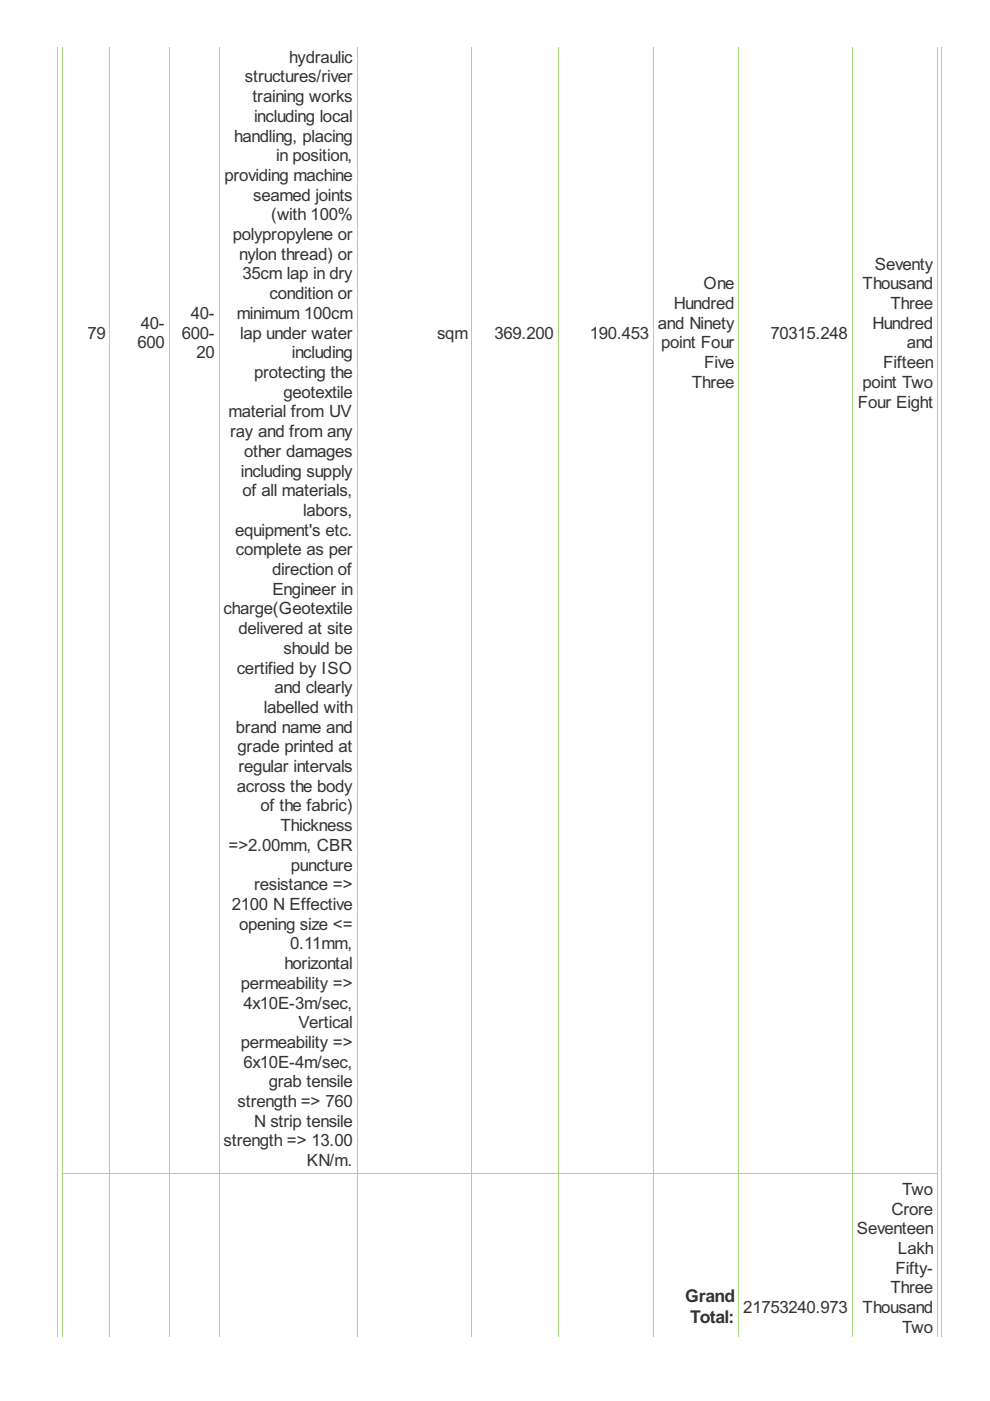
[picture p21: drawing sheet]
<svg xmlns="http://www.w3.org/2000/svg" width="210mm" height="297mm" viewBox="0 0 210 297" stroke-linecap="round" stroke-linejoin="round" font-family="sans-serif">
<defs><g id="words">
<g font-size="4.2" fill="#333">
<text x="145.3" y="276.1">Grand</text>
<text x="146.3" y="280.5">Total:</text>
</g>
<g font-size="4" fill="#333">
<text x="51.9" y="17.5">structures/river</text>
<text x="61.3" y="13.3">hydraulic</text>
<text x="53.5" y="21.7">training works</text>
<text x="53.9" y="25.8">including local</text>
<text x="49.7" y="30">handling, placing</text>
<text x="58.6" y="34.2">in position,</text>
<text x="47.6" y="38.4">providing machine</text>
<text x="53.7" y="42.5">seamed joints</text>
<text x="57.5" y="46.7">(with 100%</text>
<text x="49.3" y="50.9">polypropylene or</text>
<text x="50.7" y="55.1">nylon thread) or</text>
<text x="51.4" y="59.3">35cm lap in dry</text>
<text x="185.5" y="57.2">Seventy</text>
<text x="57.2" y="63.4">condition or</text>
<text x="142.9" y="65.5">Hundred</text>
<text x="149.1" y="61.3">One</text>
<text x="182.9" y="61.3">Thousand</text>
<text x="188.8" y="65.5">Three</text>
<text x="18.5" y="71.8">79</text>
<text x="29.8" y="69.7">40-</text>
<text x="38.5" y="71.8">600-</text>
<text x="40.5" y="67.6">40-</text>
<text x="50.2" y="67.6">minimum 100cm</text>
<text x="50.9" y="71.8">lap under water</text>
<text x="92.7" y="71.8">sqm</text>
<text x="104.9" y="71.8">369.200</text>
<text x="125.1" y="71.8">190.453</text>
<text x="139.5" y="69.7">and Ninety</text>
<text x="163.3" y="71.8">70315.248</text>
<text x="185" y="69.7">Hundred</text>
<text x="29.1" y="73.9">600</text>
<text x="41.7" y="76">20</text>
<text x="61.9" y="76">including</text>
<text x="140.2" y="73.9">point Four</text>
<text x="192.2" y="73.9">and</text>
<text x="53.9" y="80.1">protecting the</text>
<text x="146.7" y="82.2">Three</text>
<text x="149.3" y="78.1">Five</text>
<text x="182.8" y="82.2">point Two</text>
<text x="187.3" y="78.1">Fifteen</text>
<text x="48.5" y="88.5">material from UV</text>
<text x="60.1" y="84.3">geotextile</text>
<text x="181.9" y="86.4">Four Eight</text>
<text x="48.8" y="92.7">ray and from any</text>
<text x="51.1" y="101">including supply</text>
<text x="51.8" y="96.9">other damages</text>
<text x="51.4" y="105.2">of all materials,</text>
<text x="49.9" y="113.6">equipment's etc.</text>
<text x="64.3" y="109.4">labors,</text>
<text x="50" y="117.7">complete as per</text>
<text x="57.7" y="121.9">direction of</text>
<text x="47.4" y="130.3">charge(Geotextile</text>
<text x="57.7" y="126.1">Engineer in</text>
<text x="50.5" y="134.5">delivered at site</text>
<text x="50.2" y="142.8">certified by ISO</text>
<text x="60.1" y="138.6">should be</text>
<text x="58.2" y="147">and clearly</text>
<text x="50" y="155.3">brand name and</text>
<text x="55.9" y="151.2">labelled with</text>
<text x="50.4" y="159.5">grade printed at</text>
<text x="50.2" y="167.9">across the body</text>
<text x="50.5" y="163.7">regular intervals</text>
<text x="55.2" y="172.1">of the fabric)</text>
<text x="59.5" y="176.2">Thickness</text>
<text x="48.5" y="180.4">=&gt;2.00mm, CBR</text>
<text x="61.7" y="184.6">puncture</text>
<text x="53.9" y="188.8">resistance =&gt;</text>
<text x="49.2" y="192.9">2100 N Effective</text>
<text x="50.7" y="197.1">opening size &lt;=</text>
<text x="61.5" y="201.3">0.11mm,</text>
<text x="51.1" y="209.7">permeability =&gt;</text>
<text x="60.3" y="205.5">horizontal</text>
<text x="51.6" y="213.8">4x10E-3m/sec,</text>
<text x="63.3" y="218">Vertical</text>
<text x="51.1" y="222.2">permeability =&gt;</text>
<text x="51.6" y="226.4">6x10E-4m/sec,</text>
<text x="57" y="230.5">grab tensile</text>
<text x="50.4" y="234.7">strength =&gt; 760</text>
<text x="53.9" y="238.9">N strip tensile</text>
<text x="47.4" y="243.1">strength =&gt; 13.00</text>
<text x="65.1" y="247.3">KN/m.</text>
<text x="189" y="257.5">Crore</text>
<text x="191.3" y="253.3">Two</text>
<text x="181.7" y="261.7">Seventeen</text>
<text x="190.4" y="265.9">Lakh</text>
<text x="188.8" y="274.2">Three</text>
<text x="189.9" y="270.1">Fifty-</text>
<text x="157.6" y="278.4">21753240.973</text>
<text x="182.9" y="278.4">Thousand</text>
<text x="191.3" y="282.6">Two</text>
</g>
</g></defs>
<g fill="none" stroke="#a8da7f" stroke-width=".21">
<path d="M12.2 9.9v273.6M13.2 9.9v273.6M23.3 9.9v273.6M35.8 9.9v273.6M46.5 9.9v273.6M75.7 9.9v273.6M100.1 9.9v273.6M118.4 9.9v273.6M138.5 9.9v273.6M156.6 9.9v273.6M180.7 9.9v273.6M198.8 9.9v273.6"/>
<path d="M199.6 9.9v273.6M13.1 248.9h185.8"/>
</g>
<use href="#words"/>
</svg>
